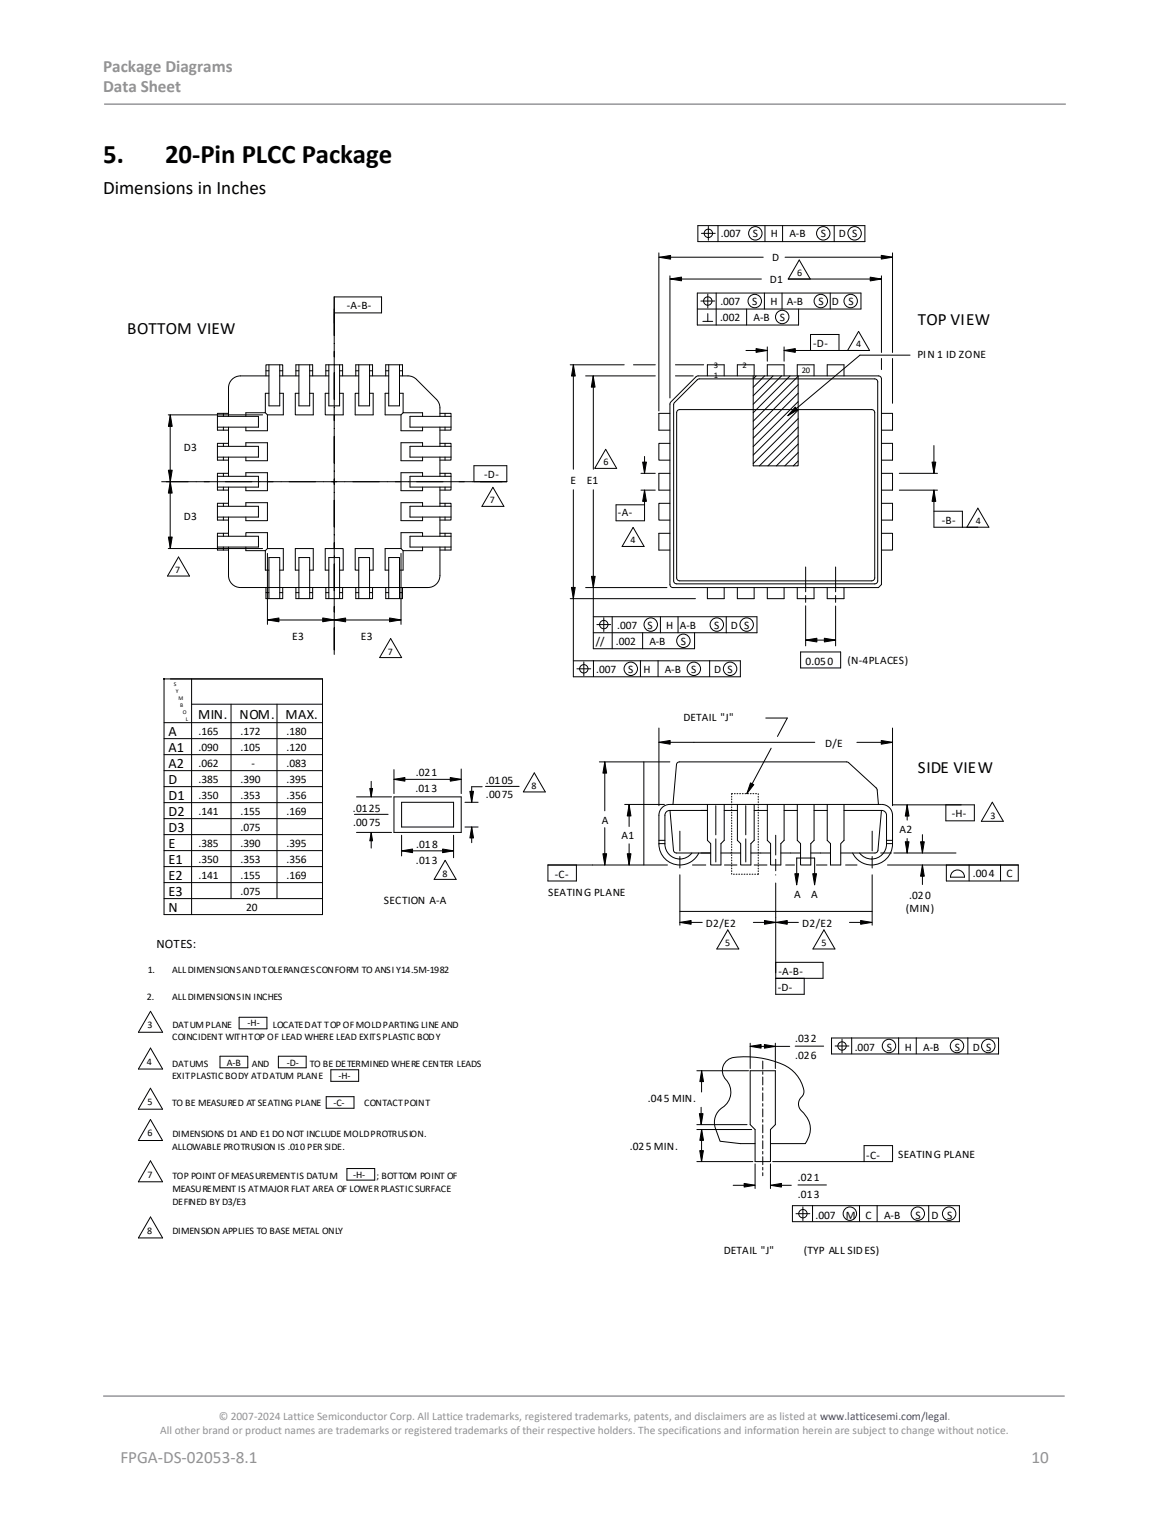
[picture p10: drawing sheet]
<svg xmlns="http://www.w3.org/2000/svg" width="216mm" height="279mm" viewBox="0 0 216 279" stroke-linecap="round" stroke-linejoin="round" font-family="sans-serif">
<defs><g id="words">
<g font-size="5">
<text x="19" y="30.1">5.</text>
<text x="30.5" y="30.1">20-Pin PLCC Package</text>
</g>
<text font-size="3.5" x="19" y="35.9">Dimensions in Inches</text>
<g font-size="3.2" fill="#919195">
<text x="19" y="13.2">Package Diagrams</text>
<text x="19" y="17.1">Data Sheet</text>
<text x="22.2" y="270.2">FPGA-DS-02053-8.1</text>
<text x="190.5" y="270.2">10</text>
</g>
<g font-size="3.2">
<text x="23.5" y="61.7">BOTTOM VIEW</text>
<text x="169.5" y="60.1">TOP VIEW</text>
<text x="169.5" y="142.7">SIDE VIEW</text>
</g>
<g font-size="2.6">
<text x="31.1" y="136">A</text>
<text x="36.6" y="132.8">MIN.</text>
<text x="44.2" y="132.8">NOM.</text>
<text x="52.7" y="132.8">MAX.</text>
<text x="31.1" y="138.9">A1</text>
<text x="31.1" y="141.9">A2</text>
<text x="31.1" y="144.8">D</text>
<text x="31.1" y="147.8">D1</text>
<text x="31.1" y="150.8">D2</text>
<text x="31.1" y="153.7">D3</text>
<text x="31.1" y="156.7">E</text>
<text x="31.1" y="159.6">E1</text>
<text x="31.1" y="162.6">E2</text>
<text x="31.1" y="165.5">E3</text>
<text x="31.1" y="168.5">N</text>
</g>
<text font-size="2.4" x="28.9" y="175.1">NOTES:</text>
<g font-size="2.1">
<text x="133.1" y="43.8">.007</text>
<text x="139" y="43.8">S</text>
<text x="142.4" y="43.8">H</text>
<text x="145.8" y="43.8">A-B</text>
<text x="151.6" y="43.8">S</text>
<text x="154.9" y="43.8">D S</text>
<text x="142.2" y="52.2">D1</text>
<text x="142.6" y="48.3">D</text>
<text x="64.1" y="57">-A-B-</text>
<text x="133" y="59.2">.002</text>
<text x="133" y="56.3">.007</text>
<text x="138.9" y="56.3">S</text>
<text x="139.2" y="59.2">A-B</text>
<text x="142.3" y="56.3">H</text>
<text x="144" y="59.2">S</text>
<text x="145.3" y="56.3">A-B</text>
<text x="151.2" y="56.3">S</text>
<text x="153.6" y="56.3">D</text>
<text x="156.7" y="56.3">S</text>
<text x="150.2" y="64">-D-</text>
<text x="169.4" y="66.1">PIN 1 ID ZONE</text>
<text x="33.9" y="83.4">D3</text>
<text x="89.4" y="88.2">-D-</text>
<text x="105.4" y="89.3">E</text>
<text x="108.4" y="89.3">E1</text>
<text x="33.9" y="95.9">D3</text>
<text x="114.1" y="95.4">-A-</text>
<text x="173.9" y="96.7">-B-</text>
<text x="54" y="118.1">E3</text>
<text x="66.7" y="118.1">E3</text>
<text x="110.1" y="119.1">//</text>
<text x="113.8" y="119.1">.002</text>
<text x="114" y="116.1">.007</text>
<text x="119.6" y="116.1">S</text>
<text x="119.9" y="119.1">A-B</text>
<text x="123" y="116.1">H</text>
<text x="125.6" y="116.1">A-B</text>
<text x="125.8" y="119.1">S</text>
<text x="131.9" y="116.1">S</text>
<text x="135" y="116.1">D S</text>
<text x="110.1" y="124.3">.007</text>
<text x="116" y="124.3">S</text>
<text x="118.9" y="124.3">H</text>
<text x="122.8" y="124.3">A-B</text>
<text x="127.6" y="124.3">S</text>
<text x="131.9" y="124.3">D S</text>
<text x="148.7" y="122.7">0.050</text>
<text x="156.5" y="122.7">(N-4PLACES)</text>
<text x="36.7" y="135.7">.165</text>
<text x="44.4" y="135.7">.172</text>
<text x="52.9" y="135.7">.180</text>
<text x="126.2" y="133.2">DETAIL &quot;J&quot;</text>
<text x="152.4" y="137.9">D/E</text>
<text x="36.7" y="138.7">.090</text>
<text x="36.7" y="141.6">.062</text>
<text x="44.4" y="138.7">.105</text>
<text x="46.5" y="141.6">-</text>
<text x="52.9" y="138.7">.120</text>
<text x="52.9" y="141.6">.083</text>
<text x="76.8" y="143.3">.021</text>
<text x="36.7" y="144.6">.385</text>
<text x="36.7" y="147.6">.350</text>
<text x="44.4" y="144.6">.390</text>
<text x="44.4" y="147.6">.353</text>
<text x="52.9" y="144.6">.395</text>
<text x="52.9" y="147.6">.356</text>
<text x="65.2" y="149.9">.0125</text>
<text x="76.7" y="146.3">.013</text>
<text x="89.7" y="144.7">.0105</text>
<text x="89.8" y="147.4">.0075</text>
<text x="36.7" y="150.5">.141</text>
<text x="44.4" y="150.5">.155</text>
<text x="44.4" y="153.5">.075</text>
<text x="52.9" y="150.5">.169</text>
<text x="65.2" y="152.5">.0075</text>
<text x="111.2" y="152.2">A</text>
<text x="114.8" y="154.9">A1</text>
<text x="166.1" y="153.9">A2</text>
<text x="175.8" y="151">-H-</text>
<text x="36.7" y="159.4">.350</text>
<text x="36.7" y="156.4">.385</text>
<text x="44.4" y="159.4">.353</text>
<text x="44.4" y="156.4">.390</text>
<text x="52.9" y="159.4">.356</text>
<text x="52.9" y="156.4">.395</text>
<text x="76.8" y="159.6">.013</text>
<text x="76.9" y="156.6">.018</text>
<text x="36.7" y="162.4">.141</text>
<text x="44.4" y="165.3">.075</text>
<text x="44.4" y="162.4">.155</text>
<text x="52.9" y="162.4">.169</text>
<text x="70.9" y="166.9">SECTION A-A</text>
<text x="101.2" y="165.6">SEATING PLANE</text>
<text x="102.5" y="162.1">-C-</text>
<text x="146.7" y="165.8">A</text>
<text x="149.8" y="165.8">A</text>
<text x="167.9" y="166.1">.020</text>
<text x="179.7" y="162">.004</text>
<text x="185.9" y="162">C</text>
<text x="45.5" y="168.3">20</text>
<text x="130.4" y="171.2">D2/E2</text>
<text x="148.2" y="171.2">D2/E2</text>
<text x="167.3" y="168.4">(MIN)</text>
<text x="143.7" y="183">-D-</text>
<text x="143.8" y="180.1">-A-B-</text>
<text x="146.8" y="192.5">.032</text>
<text x="146.8" y="195.6">.026</text>
<text x="157.9" y="194">.007</text>
<text x="163.8" y="194">S</text>
<text x="167.1" y="194">H</text>
<text x="170.5" y="194">A-B</text>
<text x="176.3" y="194">S</text>
<text x="179.7" y="194">D S</text>
<text x="119.7" y="203.5">.045 MIN.</text>
<text x="116.3" y="212.3">.025 MIN.</text>
<text x="160" y="214">-C-</text>
<text x="165.9" y="213.9">SEATING PLANE</text>
<text x="147.3" y="218.2">.021</text>
<text x="147.3" y="221.3">.013</text>
<text x="150.6" y="225">.007</text>
<text x="156.2" y="225">M</text>
<text x="159.9" y="225">C</text>
<text x="163.3" y="225">A-B</text>
<text x="169.1" y="225">S</text>
<text x="172" y="225">D</text>
<text x="174.9" y="225">S</text>
<text x="133.7" y="231.6">DETAIL &quot;J&quot;</text>
<text x="148.5" y="231.6">(TYP ALL SIDES)</text>
</g>
<g font-size="2.1" fill="#919195">
<text x="40.4" y="262.3">© 2007-2024 Lattice Semiconductor Corp. All Lattice trademarks, registered trademarks, patents, and disclaimers are as listed at www.latticesemi.com/legal.</text>
<text x="29.6" y="264.9">All other brand or product names are trademarks or registered trademarks of their respective holders. The specifications and information herein are subject to change without notice.</text>
</g>
<g font-size="1.9">
<text x="182.9" y="151.2">3</text>
<text x="81.7" y="161.9">8</text>
<text x="133.9" y="174.7">5</text>
<text x="151.7" y="174.7">5</text>
<text x="61.6" y="204.2">-C-</text>
<text x="27.2" y="217.5">7</text>
<text x="31.8" y="220.1">MEASUREMENT IS AT MAJOR FLAT AREA OF LOWER PLASTIC SURFACE</text>
<text x="65.2" y="217.6">-H-</text>
<text x="69.6" y="217.6">; BOTTOM POINT OF</text>
</g>
<g font-size="1.8">
<text x="147.2" y="50.9">6</text>
<text x="158.1" y="64.1">4</text>
<text x="111.5" y="85.8">6</text>
<text x="90.5" y="93">7</text>
<text x="116.4" y="100.3">4</text>
<text x="180.2" y="96.8">4</text>
<text x="32.3" y="105.8">7</text>
<text x="71.6" y="120.9">7</text>
<text x="98.1" y="145.7">8</text>
<text x="27.3" y="179.6">1.</text>
<text x="31.8" y="179.6">ALL DIMENSIONS AND TOLERANCES CONFORM TO ANSI Y14.5M-1982</text>
<text x="27.1" y="184.6">2.</text>
<text x="31.8" y="184.6">ALL DIMENSIONS IN INCHES</text>
<text x="27.2" y="189.8">3</text>
<text x="31.8" y="189.8">DATUM PLANE</text>
<text x="45.7" y="189.5">-H-</text>
<text x="50.4" y="189.8">LOCATED AT TOP OF MOLD PARTING LINE AND</text>
<text x="27.1" y="196.7">4</text>
<text x="31.8" y="192">COINCIDENT WITH TOP OF LEAD WHERE LEAD EXITS PLASTIC BODY</text>
<text x="31.8" y="197">DATUMS</text>
<text x="41.9" y="196.9">A-B</text>
<text x="46.5" y="197">AND</text>
<text x="53" y="196.9">-D-</text>
<text x="57.2" y="197">TO BE DETERMINED WHERE CENTER LEADS</text>
<text x="31.8" y="199.3">EXIT PLASTIC BODY AT DATUM PLANE</text>
<text x="62.5" y="199.2">-H-</text>
<text x="27.2" y="204.1">5</text>
<text x="27.2" y="209.8">6</text>
<text x="31.8" y="204.2">TO BE MEASURED AT SEATING PLANE</text>
<text x="67.2" y="204.2">CONTACT POINT</text>
<text x="31.8" y="212.4">ALLOWABLE PROTRUSION IS .010 PER SIDE.</text>
<text x="31.9" y="210">DIMENSIONS D1 AND E1 DO NOT INCLUDE MOLD PROTRUSION.</text>
<text x="31.9" y="217.7">TOP POINT OF MEASUREMENT IS DATUM</text>
<text x="27.2" y="227.9">8</text>
<text x="31.8" y="222.5">DEFINED BY D3/E3</text>
<text x="31.9" y="227.9">DIMENSION APPLIES TO BASE METAL ONLY</text>
</g>
<g font-size="1.6">
<text x="131.8" y="68">3</text>
<text x="131.8" y="69.8">1</text>
<text x="137.2" y="68">2</text>
<text x="148.1" y="68.9">20</text>
</g>
<g font-size="1.1">
<text x="32.1" y="126.6">S</text>
<text x="32.5" y="128">Y</text>
<text x="33" y="129.2">M</text>
<text x="33.3" y="130.5">B</text>
<text x="33.8" y="131.8">O</text>
<text x="34.3" y="133.1">L</text>
</g>
</g></defs>
<path d="M19.2 19.2h177.6M19 257.8h177.6" fill="none" stroke="#919195" stroke-width=".26"/>
<g fill="#000">
<path d="M121.8 47.5l2-.3v.7zM123.8 51.5l2.1-.3v.7zM160.7 51.2l2.1 .3-2.1 .4zM162.8 47.2l2 .3-2 .3zM31.5 76.6l.3 2.1h-.7zM105.9 67.4l.3 2h-.6zM109.6 69.4l.3 2.1h-.7zM139.6 64.4l2.1 .3-2.1 .4zM144.8 64.7l2.1-.3v.7zM146.9 75.2l.4 .5-1.8 1.1zM31.4 88.9l.4 2.2h-.7zM31.1 86.8h.7l-.3 2.1z"/>
<path d="M31.1 99.2h.7l-.3 2.1zM119 90.5l.4 2.1h-.7zM118.7 85.3h.7l-.4 2.1zM172.5 90.5l.3 2.1h-.7zM172.1 85.3h.7l-.3 2.1zM49.4 114.5l2.1-.4v.7zM59.6 114.1l2.1 .4-2.1 .3zM61.7 114.5l2.1-.4v.7zM71.9 114.1l2.2 .4-2.2 .3zM105.5 108.5h.7l-.3 2.1zM109.2 106.4h.7l-.3 2.1zM148.8 118.2l2.1-.3v.6z"/>
<path d="M152.2 117.9l2.1 .3-2.1 .3zM121.7 137.1l2.1-.4v.7zM162.8 136.7l2 .4-2 .3zM68.6 153.7l.2 1.6h-.5zM68.3 145.6h.5l-.2 1.6zM72.8 143.9l2-.3v.7zM74.2 157.1l2-.3v.7zM81.7 156.8l2.1 .3-2.1 .4zM83.2 143.6l2 .3-2 .4zM87.1 152.7l.4 2h-.7zM86.8 146.1h.7l-.4 2.1zM111.7 140.7l.3 2.1h-.7z"/>
<path d="M111.3 157.7h.7l-.3 2zM116.2 148.6l.3 2.1h-.7zM115.8 157.7h.7l-.3 2zM138.6 144.6l.6 .3-1.3 1.7zM167.5 148.6l.4 2.1h-.7zM167.2 155.4h.7l-.4 2.1zM170 155.4h.7l-.3 2.1zM125.6 170.3l2-.3v.7zM141.2 170l2.1 .3-2.1 .4zM143.3 170.3l2.1-.3v.7zM146.8 161.3h.7l-.4 2.1zM150.1 161.3h.7l-.4 2.1z"/>
<path d="M158.9 170l2.1 .3-2.1 .4zM170.4 159.7l.3 2.1h-.7zM129.6 197.7l.3 2h-.6zM138.5 193.2l2.1-.3v.7zM141.2 192.9l2 .3-2 .4zM129.2 205.7h.6l-.3 2zM129.2 212.5h.7l-.3 2zM129.6 208.6l.3 2h-.6zM137.4 218.5l2.1 .4-2.1 .3zM142.3 218.9l2-.4v.7z"/>
</g>
<g fill="none" stroke="#000" stroke-width=".18">
<path d="M61.7 54.8v4.9M61.7 54.8h8.8M70.5 54.8v3h-8.8M121.7 47.5h19.3M121.7 46.7v29.2M121.8 47.5l2-.3v.7zM123.7 51.5h16.9M123.7 50.9v22.6M123.8 51.5l2.1-.3v.7zM128.8 57.1h30.2v-3h-30.2v5.9h18.7v-2.9M128.9 44.6v-2.9h30.8v2.9h-30.8M129.4 55.6h2.6"/>
<path d="M129.5 43.1h2.6M129.8 59.3h1.8M130.7 54.3v2.6M130.7 57.9v1.4M130.8 41.8v2.6M132.3 54.1v5.9M132.6 41.7v2.9M137.9 57.1v2.9M141.2 54.1v3M141.3 41.7v2.9M144.4 54.1v3M144.5 41.7v2.9"/>
<path d="M145 47.5h19.8M149.6 51.5l-2-3.5-2 3.5h17.2M153.3 54.1v3M154.1 41.7v2.9M160.7 51.2l2.1 .3-2.1 .4zM162.8 47.2l2 .3-2 .3zM162.8 50.9v14.2M164.8 46.7v18.4M31.1 76.6h17.4M31.4 76.6v24.7M31.5 76.6l.3 2.1h-.7zM40.2 76.9h7.5v2h-7.5"/>
<path d="M41.3 76.3v.6M41.3 78.9v.5M42.2 76.3h-2v3.1h2M42.2 78.9v3.5M49 76.2l.4 .4v2.9h-4v-.6M49.1 69.4v-2h3.1v2M49.1 68.5h.6M49.7 69.4h-5.3a2.21 2.21 0 0 0-2.2 2.2v5.3M49.7 72.6h-.7v3.6h-3.6v.7M49.7 67.4v7.5h2v-7.5M51.7 69.4h3.5M51.7 72.6h.6v4h-2.9"/>
<path d="M51.7 68.5h.5M54.6 69.4v-2h3.1v2M54.6 68.5h.6M55.2 72.6h-.7v4h3.4v-4h-.7M55.2 67.4v7.5h2v-7.5M57.2 69.4h3.5M57.2 68.5h.5M60.2 69.4v-2h3.1v2M60.2 68.5h.5M60.7 72.6h-.6v4h3.3v-4h-.7M60.7 67.4v7.5h2v-7.5M62.7 69.4h3.6"/>
<path d="M62.7 68.5h.6M65.7 69.4v-2h3.1v2M65.7 68.5h.6M68.3 72.6h.6v4h-3.3v-4h.7M68.3 69.4h3.5M68.3 67.4v7.5h-2v-7.5M68.3 68.5h.5M71.2 69.4v-2h3.1v2M71.2 68.5h.6M71.8 72.6h-.7v4h3l.3-.4M71.8 67.4v7.5h2v-7.5M73.8 69.4a4.4 4.4 0 0 1 2.6 .3l.5 .4 3.7 3.6 .4 .6a4.4 4.4 0 0 1 .2 2.6"/>
<path d="M73.8 72.6h.6v3.6h3.6v.7M73.8 68.5h.5M74.1 76.6v2.9h3.9v-.6M81.2 76.3h2.1v3.1h-2.1M81.2 78.9v3.5M82.2 76.3v.6M82.2 78.9v.5M83.3 76.9h-7.6v2h7.6M105.3 67.4h10M105.9 67.4v19.3M105.9 67.4l.3 2h-.6zM108.2 69.4h12.8"/>
<path d="M109.6 69.4l.3 2.1h-.7zM109.6 69.4v17.3M117 67.4h4M123.7 76.3h-2v3.1h2M123.9 74.2l4.6-4.6 .4-.2 33.6 .1 .3 .5v38l-.6 .5-38.2-.1-.3-.4v-33.4zM124.7 69.4h3.3M124.7 67.4h5.3M125.2 75.7h36.1l.3 .5-.1 30.8-.5 .3-35.8-.1-.2-.5v-30.5zM128.8 70.1l.4-.1h32.4l.4 .2 .1 37.1-.3 .4-36.8 .1-.5-.3-.1-32.8 .2-.4zM130.6 69.4v-2h3.1v2M136.2 69.4v-2h3.1v2M137.8 64.7h3.9"/>
<path d="M139.1 69.4v16.6h8.3v-16.6M139.6 64.4l2.1 .3-2.1 .4zM139.6 69.4l-.5 .5M141.2 69.4l-2.1 2.1M141.7 69.4v-2h3.1v2M141.7 64.1v2.6M142.8 69.4l-3.7 3.7M144.3 69.4l-5.2 5.2M144.8 64.7l2.1-.3v.7zM144.8 64.7h15.8l-2-3.5-2.1 3.5M144.8 64.1v2.6M145.9 69.4l-6.8 6.8"/>
<path d="M146.9 75.2l.4 .5-1.8 1.1zM147.2 69.4v-2h3.1v2M147.4 72.6l-8.3 8.3M147.4 71l-8.3 8.3M147.4 69.5l-8.3 8.3M147.4 74.2l-8.3 8.3M147.4 75.7l-8.3 8.3M147.4 77.3l-8.3 8.3M147.4 78.9l-7.1 7.1M149.7 64.7v-2.9h5.3v2.9M152.8 69.4v-2h3.1v2M162.8 76.3h2v3.1h-2"/>
<path d="M162.8 66.2v2.1M164.8 66.2v8.3M168.1 65.6h-9.3l-13.3 11.2M31.1 86.8h.7l-.3 2.1zM31.1 99.2h.7l-.3 2.1zM31.4 88.9l.4 2.2h-.7zM40.2 93.5h7.5v2h-7.5M40.2 82.4h7.5v2h-7.5M40.2 88h7.5v2h-7.5M40.2 99h7.5v2h-7.5M41.3 81.9v.5M41.3 84.4v.6"/>
<path d="M41.3 87.4v.6M41.3 90v.5M41.3 92.9v.6M41.3 95.5v.5M41.3 98.5v.5M42.2 84.4v3.6M42.2 90v3.5M42.2 95.5v3.5M42.2 87.4h-2v3.1h2M42.2 98.5h-2v3.1h2M42.2 92.9h-2v3.1h2M42.2 81.9h-2v3.1h2"/>
<path d="M45.4 99v-.6h4v2.9M45.4 93.5v-.7h4v3.4h-4v-.7M45.4 82.4v-.6h4v3.3h-4v-.7M45.4 88v-.7h4v3.3h-4v-.6M78 99v-.6h-3.9v2.9M78 82.4v-.6h-3.9v3.3h3.9v-.7M78 88v-.7h-3.9v3.3h3.9v-.7M78 93.5v-.7h-3.9v3.3h3.9v-.6M81.2 81.9h2.1v3.1h-2.1M81.2 87.4h2.1v3.1h-2.1M81.2 92.9h2.1v3.1h-2.1M81.2 84.4v3.6"/>
<path d="M81.2 89.9v3.6M81.2 95.5v3.5M81.3 98.5h2v3.1h-2M82.2 81.9v.5M82.2 84.4v.6M82.2 87.4v.6M82.2 89.9v.6M82.2 92.9v.6M82.2 95.5v.5M82.2 98.5v.5M83.3 93.5h-7.6v2h7.6M83.3 82.4h-7.6v2h7.6"/>
<path d="M83.3 88h-7.6v1.9h7.6M83.3 99h-7.6v2h7.6M87.5 86h6.1v3h-6.1zM91 90l2.1 3.5h-4.1zM105.9 90.4v34.6h30.8v-3h-30.8M109.6 90.4v29.4h18.7v-3M111.9 83l2 3.5h-4.1zM116.9 97.4l2.1 3.5h-4.1zM118.4 90.5h2.6M118.4 87.4h2.6M118.7 85.3h.7l-.4 2.1zM119 90.5l.4 2.1h-.7z"/>
<path d="M119 90.5v5.7h-5.2v-3h5.2M119 84.3v3.1M123.7 92.9h-2v3.1h2M123.7 81.9h-2v3.1h2M123.7 87.4h-2v3.1h2M123.7 98.5h-2v3.1h2M147.4 80.4l-5.6 5.6M147.4 82l-4 4M147.4 83.6l-2.4 2.4M147.4 85.1l-.9 .9M162.8 98.5h2v3.1h-2M162.8 87.4h2v3.1h-2"/>
<path d="M162.8 81.9h2v3.1h-2M162.8 92.9h2v3.1h-2M166.1 90.5h7M166.1 87.4h7M172.1 85.3h.7l-.3 2.1zM172.5 90.5l.3 2.1h-.7zM172.5 82.3v5.1M172.5 90.5v6.9h10.1l-2-3.6-2 3.6M172.5 94.4h5.2v3M31.1 101.3h17.4M33 102.9l2 3.5h-4.1zM41.3 101v.6"/>
<path d="M42.2 101v5.3a2.21 2.21 0 0 0 2.2 2.2h34.6a2.21 2.21 0 0 0 2.2-2.2l.1-5.3M45.4 101v.7h3.6v3.6h.7M49 101.7l.4-.4h2.9v4h-.6M49.1 108.5v2h3.1v-2M49.1 109.4h.6M49.4 114.5h24.7M49.4 102.2v13.1M49.4 114.5l2.1-.4v.7zM49.7 110.5v-7.5h2v7.5M51.7 109.4h.5M54.6 108.5v2h3.1v-2M54.6 109.4h.6"/>
<path d="M55.2 105.3h-.7v-4h3.4v4h-.7M55.2 110.5v-7.5h2v7.5M57.2 109.4h.5M59.6 114.1l2.1 .4-2.1 .3zM60.2 108.5v2h3.1v-2M60.2 109.4h.5M60.7 105.3h-.6v-4h3.3v4h-.7M60.7 110.5v-7.5h2v7.5M61.7 114.5l2.1-.4v.7zM62.7 109.4h.6M65.7 108.5v2h3.1v-2M65.7 109.4h.6"/>
<path d="M66.3 110.5v-7.5h2v7.5M66.3 105.3h-.7v-4h3.3v4h-.6M68.3 109.4h.5M71.2 108.5v2h3.1v-2M71.2 109.4h.6M71.8 110.5v-7.5h2v7.5M71.9 114.1l2.2 .4-2.2 .3zM72.1 117.9l2.1 3.5h-4.1zM73.8 109.4h.5M74.1 101.3h-3v4h.7M74.1 102.2v13.1M74.1 101.3l.3 .4"/>
<path d="M74.4 101.7v3.6h-.6M78 101v.7h-3.6M82.2 101v.6M105.3 110.6h23.1M105.5 108.5h.7l-.3 2.1zM108.2 108.5h15M109.2 106.4h.7l-.3 2.1zM109.6 113.9h30.2v3l-30.2-.1M110.2 115.3h2.6M111.5 114.1v2.5M113.1 113.9v5.9M118.7 116.8v3"/>
<path d="M122 113.9v3M125.2 113.9v3M130.6 108.5v2.1h3.1v-2.1M134.1 113.9v3M136.2 108.5v2.1h3.1v-2.1M141.7 108.5v2.1h3.1v-2.1M147.2 108.5v2.1h3.1v-2.1M148.8 118.2h5.5zM148.8 118.2l2.1-.3v.6zM148.8 104.7v4.6M148.8 110v1.2M148.8 111.9v7.4"/>
<path d="M152.2 117.9l2.1 .3-2.1 .3zM152.8 108.5v2.1h3.1v-2.1M154.3 104.7v4.6M154.3 110v1.2M154.3 111.9v7.4M30.3 125.4h29.3v43.5h-29.3zM30.3 139.4h29.3M30.3 136.4h29.3M30.3 133.5h29.3M35.4 125.4v43.5M35.4 130h24.2M42.7 130v35.9"/>
<path d="M51.2 130v35.9M106.5 123.5h2.6M107.8 122.2v2.6M109.6 122v2.9M118.3 122v2.9M121.5 122v2.9M121.7 137.1l2.1-.4v.7zM121.7 137.1h28.8M121.7 134.4v14.4M131.1 122v2.9M141.4 132.6h4l-1.8 3.4M142.4 138.2l-4.5 8.4"/>
<path d="M147.9 120.4h7.4v2.9h-7.4zM158.3 137.1h6.5M162.8 136.7l2 .4-2 .3zM164.8 134.4v14.4M30.3 157.1h29.3M30.3 154.1h29.3M30.3 151.2h29.3M30.3 148.2h29.3M30.3 145.3h29.3M30.3 142.3h29.3M65.5 150.4h6.2M65.8 153.7h6.5"/>
<path d="M65.8 147.2h6.5M68.3 145.6h.5l-.2 1.6zM68.6 153.7l.2 1.6h-.5zM68.6 144.3v2.9M68.6 153.7v2.9M72.8 143.9l2-.3v.7zM72.8 143.9h12.4M72.8 147.2h12.4v6.5h-12.4zM72.8 142.1v4.4M74.2 157.1l2-.3v.7zM74.2 157.1h9.6M74.2 148.2h9.6v4.5h-9.6z"/>
<path d="M74.2 154.2v3.9M81.7 156.8l2.1 .3-2.1 .4zM82.2 158.9l2 3.5h-4zM83.2 143.6l2 .3-2 .4zM83.8 154.2v4.2M85.2 142v4.5M85.9 152.7h2.4M85.9 148.2h2.4M86.8 146.1h.7l-.4 2.1zM87.1 152.7l.4 2h-.7zM87.1 152.7v2.9M89.1 145.3h-2v2.9"/>
<path d="M89.7 145.2h6.2M98.7 142.7l2 3.5h-4.1zM106.5 159.7v3h-5.3v-3h22.1M110.7 140.7h13M111.3 157.7h.7l-.3 2zM111.7 140.7l.3 2.1h-.7zM111.7 140.7v9M111.7 152.8v6.9M115.4 148.6h7.3M115.8 157.7h.7l-.3 2zM116.2 148.6l.3 2.1h-.7zM116.2 148.6v4"/>
<path d="M116.2 155.8v3.9M118.9 140.7v19M121.7 155.8h1.1M121.7 155.2h1.1M123.7 148.6a1.99 1.99 0 0 0-2 1.9v5.4a3.9 3.9 0 0 0 3 3.7 3.9 3.9 0 0 0 4.4-2.1M123.7 149.7l.8 7.6 .4 .2h6.4M123.7 148.6h39.1M124.3 148.6l.6-7.4 .1-.3 .5-.2h31.1l5.3 5 .3 2.9M125.6 153.5v3.6M125.6 158.2v2.1M127.9 159.7h2.4M130.7 149.7h-7a.89 .89 0 0 0-.9 .8v5.4a2.76 2.76 0 0 0 1.9 2.6 2.76 2.76 0 0 0 3.1-1"/>
<path d="M130.7 148.6v6.6l.6 .6v3.9h1.9v-3.9l.6-.6v-6.6M132.2 148.8v5.4M132.2 154.9v4.3M133.2 157.5h3.6M133.8 149.7h2.4M133.8 159.7h2.3M136.2 148.6v6.6l.6 .6v3.9h1.9v-3.9l.6-.6v-6.6M138.6 144.6l.6 .3-1.3 1.7zM138.7 157.5h3.6M139.3 159.7h2.3M139.3 149.7h2.4M141.7 148.6v6.6l.6 .6v3.9h1.9v-3.9l.6-.6v-6.6"/>
<path d="M143.3 154.2v3.7M143.3 158.7v2.1M144.2 157.5h3.7M144.8 149.7h2.4M145.1 159.7h1.6M147.3 148.6v6.6l.6 .6v3.9h1.8v-3.9l.6-.6v-6.6M149.7 157.5h3.7M150.3 149.7h2.5M150.4 158.4h-3.3v2.9M150.5 158.4v2.9M150.8 159.7h1.9M152.8 148.6v6.6l.6 .6v3.9h1.9v-3.9l.6-.6v-6.6"/>
<path d="M155.9 149.7h6.9a.89 .89 0 0 1 .9 .8v5.4a2.77 2.77 0 0 1-1.9 2.6 2.77 2.77 0 0 1-3-1M156.2 159.7h2.1M161.1 158.2v2.1M161.1 153.5v3.6M162.6 157.5h2M162.8 149.7l-.7 7.6-.5 .2h-6.3M162.8 148.6a1.99 1.99 0 0 1 2 1.9v5.4a3.9 3.9 0 0 1-3 3.7 3.9 3.9 0 0 1-4.3-2.1M163.7 155.8h1.1M163.7 155.2h1.1M163.9 159.7h24.2v3h-13.3v-3M164.8 148.6h15.1l.1 3h-5.3v-3M165.1 157.5h11.5"/>
<path d="M167.2 155.4h.7l-.4 2.1zM167.5 148.6l.4 2.1h-.7zM167.5 154.8v2.7M167.5 148.6v2.8M170 155.4h.7l-.3 2.1zM170.4 159.7l.3 2.1h-.7zM170.4 154.1v3.4M170.4 159.7v3.6M179 159.7v3M183.3 148.1l2 3.6h-4.1zM184.8 159.7v3M30.3 165.9h29.3"/>
<path d="M30.3 163h29.3M30.3 160h29.3M125.6 170.3l2-.3v.7zM125.6 161.5v9.4M125.6 170.3h4.1M125.6 168.3h35.5M134.4 171.7l2 3.5h-4zM139.1 170.3h4.2M141.2 170l2.1 .3-2.1 .4zM143.3 169.4v14.2h5.2v-2.9M143.3 177.7h8.7v3h-8.7M143.3 170.3l2.1-.3v.7z"/>
<path d="M143.3 170.3h4.2M146.8 161.3h.7l-.4 2.1zM150.1 161.3h.7l-.4 2.1zM152.2 171.7l2 3.5h-4.1zM156.9 170.3h4.1M158.9 170l2.1 .3-2.1 .4zM161.1 161.5v9.4M175.8 161.2a1.29 1.29 0 0 1 1.5-.5 1.29 1.29 0 0 1 .8 1.3h-2.6zM27.8 186.8l2.2 3.8h-4.4zM27.8 193.5l2.2 3.9h-4.4zM40.6 195h5.2v2.2h-5.2zM44.2 187.9h5.1v2.1h-5.1z"/>
<path d="M51.4 195h5.1v2.2h-5.1zM61.1 197.6h5.1v2.1h-5.1zM128.7 197.7h9.5M129.6 197.7v4M129.6 197.7l.3 2h-.6zM138.5 193.2l2.1-.3v.7zM138.6 197.7v10l.9 .9v5.9h2.8v-5.9l.9-.9v-10M138.6 193.2h7.3M138.6 192.6v4.7M138.6 197.7h4.6M141.2 192.9l2 .3-2 .4zM143.2 192.6v4.7"/>
<path d="M146.9 193.2h5.2M153.6 194.6h30.8v-2.9h-30.8v2.9M154.2 193.2h2.6M155.5 191.9v2.5M157.3 191.6v3M166 191.6v3M169.2 191.6v3M178.7 191.6v3M27.8 201l2.2 3.8h-4.4zM27.8 206.7l2.2 3.9h-4.4zM27.8 214.4l2.2 3.8h-4.4zM60.2 202.5h5.2v2.2h-5.2z"/>
<path d="M64.1 215.8h5.1v2.1h-5.1zM128.7 214.5h10.3M128.7 208.6h10.1M128.7 207.7h9.3M129.2 205.7h.6l-.3 2zM129.2 212.5h.7l-.3 2zM129.5 204.5v3.1M129.6 208.6v5.9M129.6 208.6l.3 2h-.6zM135.4 218.9h4M137.4 218.5l2.1 .4-2.1 .3zM139.5 211.2h-2.8l-3.7-.4a6 6 0 0 1-1-4.3 3.6 3.6 0 0 1 1.8-2.3 3.5 3.5 0 0 0 0-5.2 2.45 2.45 0 0 1 1.8-3.7 16.4 16.4 0 0 1 10.4 2.1 5.7 5.7 0 0 1 2.4 4.6l-.1 .3a1.91 1.91 0 0 0 0 3.2 4.2 4.2 0 0 1 .4 5.7h-6.4"/>
<path d="M139.5 214.9v4.6M142.3 218.9l2-.4v.7zM142.3 214.9v4.6M142.7 214.5h22.1v-2.9h-5.2v2.9M143 218.9h3.1M147.4 218.8h5.2M27.8 224.7l2.2 3.9h-4.4zM146.3 222.6h30.9v3h-30.9zM147 224.1h2.6M148.3 222.8v2.6M150.1 222.6v3M158.7 222.6v3"/>
<path d="M162 222.6v3M171.5 222.6v3"/>
<circle cx="130.7" cy="55.6" r=".77"/>
<circle cx="130.8" cy="43.1" r=".77"/>
<circle cx="139.4" cy="55.6" r="1.24"/>
<circle cx="139.5" cy="43.1" r="1.24"/>
<circle cx="144.5" cy="58.5" r="1.24"/>
<circle cx="151.6" cy="55.6" r="1.24"/>
<circle cx="152" cy="43.1" r="1.24"/>
<circle cx="157.1" cy="55.6" r="1.24"/>
<circle cx="157.8" cy="43.1" r="1.24"/>
<circle cx="111.5" cy="115.3" r=".77"/>
<circle cx="120.2" cy="115.3" r="1.24"/>
<circle cx="126.2" cy="118.3" r="1.24"/>
<circle cx="132.4" cy="115.3" r="1.24"/>
<circle cx="137.9" cy="115.3" r="1.24"/>
<circle cx="30.3" cy="125.4" r=".07"/>
<circle cx="107.8" cy="123.5" r=".77"/>
<circle cx="116.5" cy="123.5" r="1.24"/>
<circle cx="128.1" cy="123.5" r="1.24"/>
<circle cx="134.8" cy="123.5" r="1.24"/>
<circle cx="155.5" cy="193.2" r=".77"/>
<circle cx="164.2" cy="193.2" r="1.24"/>
<circle cx="176.7" cy="193.2" r="1.24"/>
<circle cx="182.5" cy="193.2" r="1.24"/>
<circle cx="148.3" cy="224.1" r=".77"/>
<circle cx="157" cy="224.1" r="1.24"/>
<circle cx="169.5" cy="224.1" r="1.24"/>
<circle cx="175.3" cy="224.1" r="1.24"/>
</g>
<path d="M135.1 146.6h4.9M140 146.6v14.8M135.1 161.4v-14.8M140 161.4h-4.9" fill="none" stroke="#000" stroke-width=".18" stroke-dasharray=".2 .3"/>
<path d="M61.7 57.1v62.9M29.9 89h62.8M93.6 89h-62.9M61.7 120.9v-63M137.7 154.2v-5.4M137.7 159.2v-4.3M143.3 169.4v-7.9" fill="none" stroke="#000" stroke-width=".18" stroke-dasharray="6.4 1.5 2.5 1.5"/>
<path d="M140.9 195.9v21.2" fill="none" stroke="#000" stroke-width=".18" stroke-dasharray="1.5 .5 .5 .5"/>
<use href="#words"/>
</svg>
